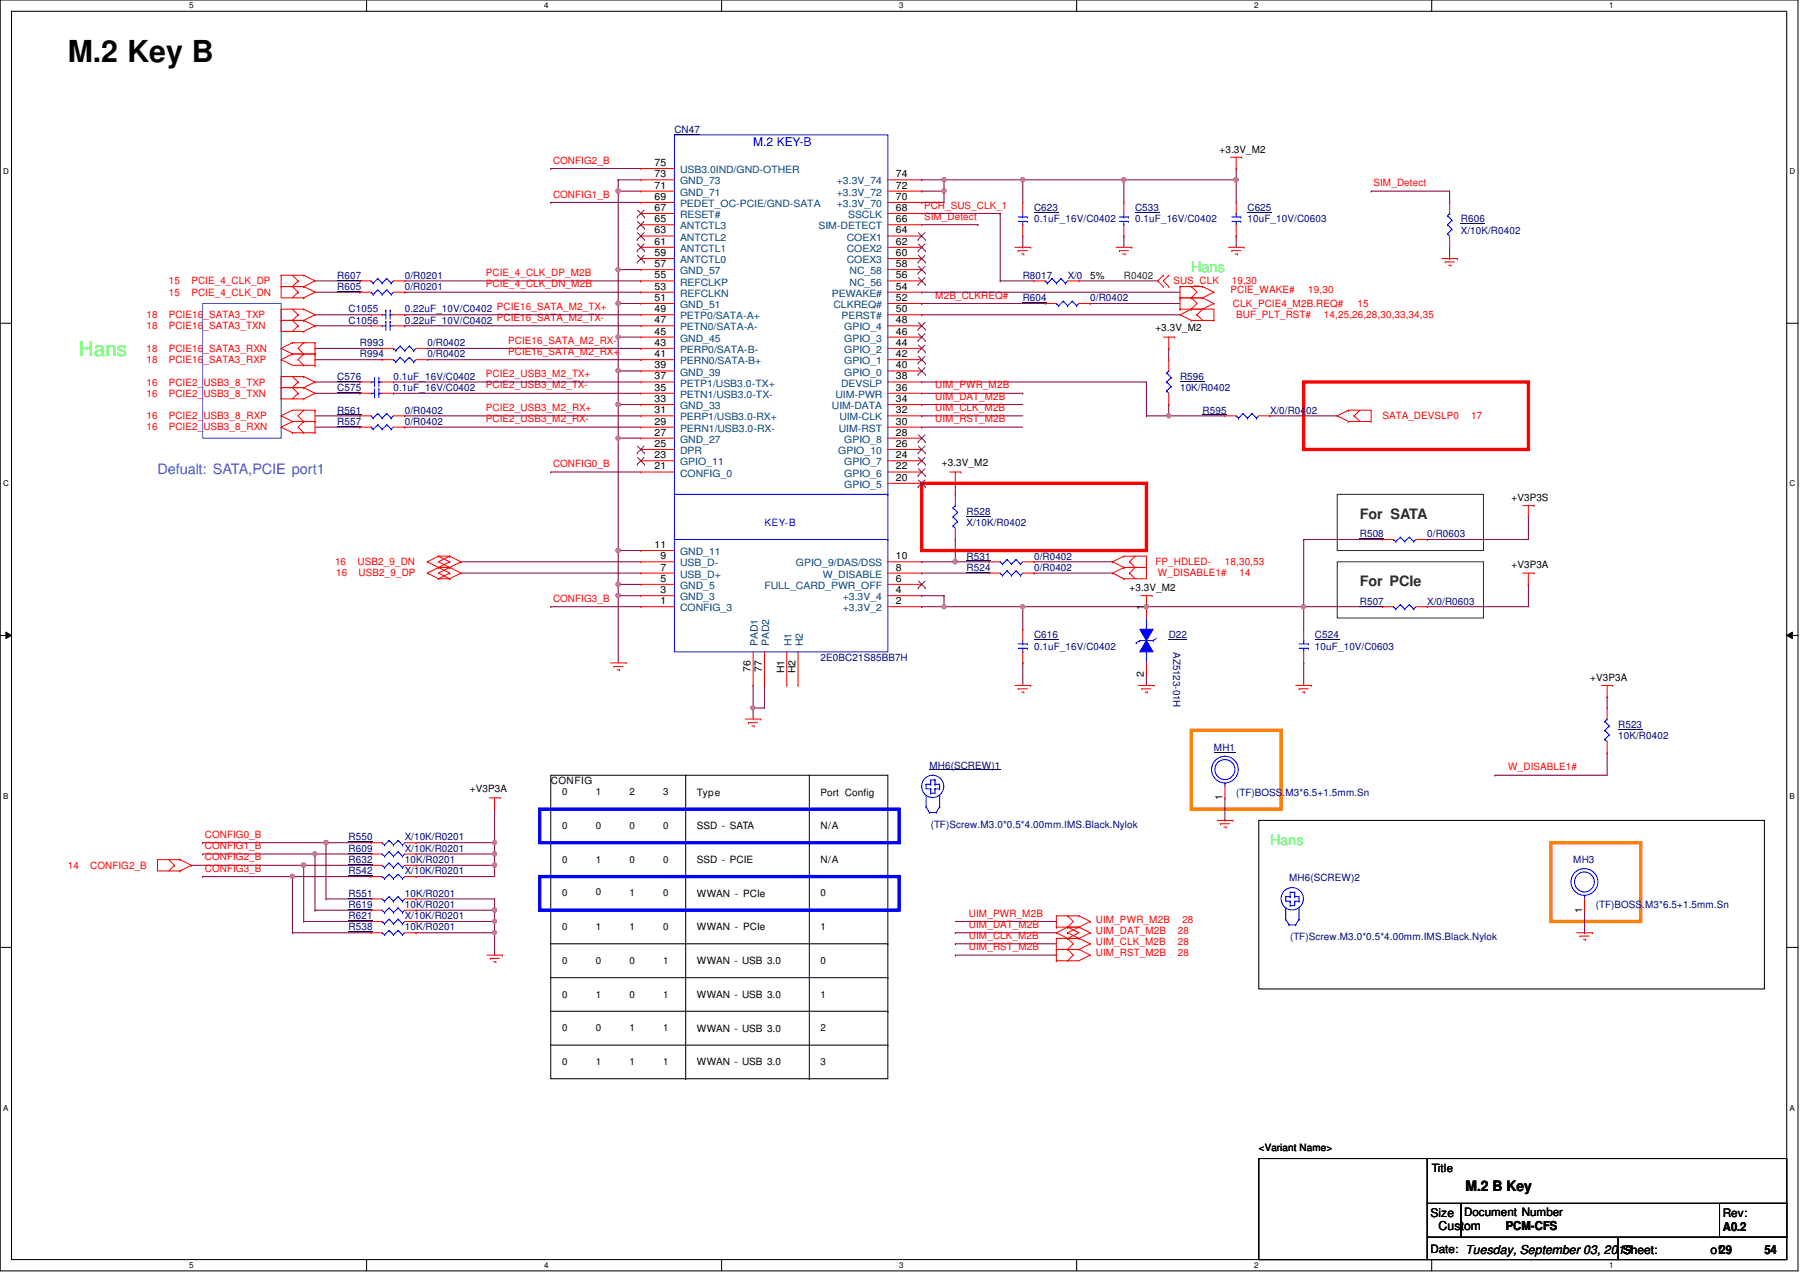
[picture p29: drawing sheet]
<svg xmlns="http://www.w3.org/2000/svg" width="297mm" height="210mm" viewBox="0 0 297 210" stroke-linecap="round" stroke-linejoin="round" font-family="sans-serif">
<defs><g id="words">
<text font-size="5" x="11.2" y="10.2">M.2 Key B</text>
<text font-size="3.4" fill="#0f0" x="13" y="58.7">Hans</text>
<g font-size="2.4" fill="#0f0">
<text x="196.6" y="44.9">Hans</text>
<text x="209.6" y="139.4">Hans</text>
</g>
<text font-size="2.4" fill="#0080ff" x="26" y="78.2">Defualt: SATA,PCIE port1</text>
<g font-size="2.4" fill="#008000">
<text x="224.4" y="85.6">For SATA</text>
<text x="224.4" y="96.8">For PCIe</text>
</g>
<text font-size="2.4" x="241.8" y="196.5">M.2 B Key</text>
<text font-size="2" fill="#00f" x="124.3" y="24.1">M.2 KEY-B</text>
<g font-size="2">
<text x="236.1" y="200.8">Size</text>
<text x="237.4" y="202.9">Custom</text>
<text x="248.5" y="202.9">PCM-CFS</text>
<text x="284.3" y="203.1">A0.2</text>
<text x="267.8" y="206.9">Sheet:</text>
<text x="282.3" y="207">of29</text>
<text x="291.2" y="207">54</text>
</g>
<g font-size="1.9">
<text x="236.3" y="193.4">Title</text>
<text x="241.6" y="200.7">Document Number</text>
<text x="284.3" y="200.7">Rev:</text>
<text x="236.1" y="206.8">Date: Tuesday, September 03, 2019</text>
</g>
<g font-size="1.7" fill="#000080">
<text x="111.3" y="21.9">CN47</text>
<text x="170.6" y="34.9">C623</text>
<text x="187.3" y="34.9">C533</text>
<text x="205.9" y="34.9">C625</text>
<text x="170.6" y="36.7">0.1uF_16V/C0402</text>
<text x="187.3" y="36.7">0.1uF_16V/C0402</text>
<text x="205.9" y="36.7">10uF_10V/C0603</text>
<text x="241.1" y="36.7">R606</text>
<text x="241.1" y="38.6">X/10K/R0402</text>
<text x="55.7" y="46">R607</text>
<text x="55.7" y="47.8">R605</text>
<text x="66.8" y="46">0/R0201</text>
<text x="66.8" y="47.8">0/R0201</text>
<text x="168.8" y="46">R8017</text>
<text x="176.2" y="46">X/0</text>
<text x="57.5" y="51.6">C1055</text>
<text x="57.5" y="53.4">C1056</text>
<text x="66.8" y="51.6">0.22uF_10V/C0402</text>
<text x="66.8" y="53.4">0.22uF_10V/C0402</text>
<text x="168.8" y="49.7">R604</text>
<text x="179.9" y="49.7">0/R0402</text>
<text x="59.4" y="59">R994</text>
<text x="59.4" y="57.1">R993</text>
<text x="70.5" y="59">0/R0402</text>
<text x="70.5" y="57.1">0/R0402</text>
<text x="55.7" y="62.7">C576</text>
<text x="55.7" y="64.5">C575</text>
<text x="64.9" y="62.7">0.1uF_16V/C0402</text>
<text x="64.9" y="64.5">0.1uF_16V/C0402</text>
<text x="194.7" y="62.7">R596</text>
<text x="194.7" y="64.5">10K/R0402</text>
<text x="55.7" y="68.2">R561</text>
<text x="55.7" y="70.1">R557</text>
<text x="66.8" y="68.2">0/R0402</text>
<text x="66.8" y="70.1">0/R0402</text>
<text x="198.5" y="68.2">R595</text>
<text x="209.6" y="68.2">X/0/R0402</text>
<text x="159.5" y="84.9">R528</text>
<text x="159.5" y="86.8">X/10K/R0402</text>
<text x="224.4" y="88.6">R508</text>
<text x="235.5" y="88.6">0/R0603</text>
<text x="159.5" y="92.3">R531</text>
<text x="159.5" y="94.2">R524</text>
<text x="170.6" y="92.3">0/R0402</text>
<text x="170.6" y="94.2">0/R0402</text>
<text x="224.4" y="99.8">R507</text>
<text x="235.5" y="99.8">X/0/R0603</text>
<text x="170.6" y="105.3">C616</text>
<text x="170.6" y="107.2">0.1uF_16V/C0402</text>
<text x="192.9" y="105.3">D22</text>
<text x="193.6" y="107.6" transform="rotate(90 193.6 107.6)">AZ5123-01H</text>
<text x="217" y="105.3">C524</text>
<text x="217" y="107.2">10uF_10V/C0603</text>
<text x="135.4" y="109.1">2E0BC21S85BB7H</text>
<text x="200.3" y="123.9">MH1</text>
<text x="267" y="120.1">R523</text>
<text x="267" y="122">10K/R0402</text>
<text x="153.4" y="126.8">MH6(SCREW)1</text>
<text x="204" y="131.3">(TF)BOSS.M3*6.5+1.5mm.Sn</text>
<text x="153.6" y="136.7">(TF)Screw.M3.0*0.5*4.00mm.IMS.Black.Nylok</text>
<text x="57.5" y="138.7">R550</text>
<text x="57.5" y="142.4">R632</text>
<text x="57.5" y="140.5">R609</text>
<text x="66.8" y="138.7">X/10K/R0201</text>
<text x="66.8" y="142.4">10K/R0201</text>
<text x="66.8" y="140.5">X/10K/R0201</text>
<text x="259.6" y="142.4">MH3</text>
<text x="57.5" y="148">R551</text>
<text x="57.5" y="144.3">R542</text>
<text x="57.5" y="149.8">R619</text>
<text x="66.8" y="148">10K/R0201</text>
<text x="66.8" y="144.3">X/10K/R0201</text>
<text x="66.8" y="149.8">10K/R0201</text>
<text x="212.7" y="145.4">MH6(SCREW)2</text>
<text x="263.4" y="149.8">(TF)BOSS.M3*6.5+1.5mm.Sn</text>
<text x="57.5" y="153.5">R538</text>
<text x="57.5" y="151.7">R621</text>
<text x="66.8" y="153.5">10K/R0201</text>
<text x="66.8" y="151.7">X/10K/R0201</text>
<text x="212.9" y="155.2">(TF)Screw.M3.0*0.5*4.00mm.IMS.Black.Nylok</text>
</g>
<g font-size="1.7" fill="#f00">
<text x="91.3" y="27">CONFIG2_B</text>
<text x="91.3" y="32.6">CONFIG1_B</text>
<text x="152.5" y="34.4">PCH_SUS_CLK_1</text>
<text x="226.6" y="30.7">SIM_Detect</text>
<text x="152.5" y="36.3">SIM_Detect</text>
<text x="27.9" y="46.9">15</text>
<text x="31.6" y="46.9">PCIE_4_CLK_DP</text>
<text x="80.2" y="45.6">PCIE_4_CLK_DP_M2B</text>
<text x="80.2" y="47.4">PCIE_4_CLK_DN_M2B</text>
<text x="193.6" y="46.9">SUS_CLK</text>
<text x="203.3" y="46.9">19,30</text>
<text x="24.2" y="52.5">18</text>
<text x="27.9" y="52.5">PCIE16_SATA3_TXP</text>
<text x="27.9" y="48.8">15</text>
<text x="31.6" y="48.8">PCIE_4_CLK_DN</text>
<text x="82" y="53">PCIE16_SATA_M2_TX-</text>
<text x="82" y="51.1">PCIE16_SATA_M2_TX+</text>
<text x="154.3" y="49.3">M2B_CLKREQ#</text>
<text x="203.1" y="48.4">PCIE_WAKE#</text>
<text x="203.5" y="50.6">CLK_PCIE4_M2B.REQ#</text>
<text x="204" y="52.5">BUF_PLT_RST#</text>
<text x="215.9" y="48.4">19,30</text>
<text x="218.5" y="52.5">14,25,26,28,30,33,34,35</text>
<text x="224" y="50.6">15</text>
<text x="24.2" y="58">18</text>
<text x="24.2" y="59.9">18</text>
<text x="24.2" y="54.4">18</text>
<text x="27.9" y="58">PCIE16_SATA3_RXN</text>
<text x="27.9" y="59.9">PCIE16_SATA3_RXP</text>
<text x="27.9" y="54.4">PCIE16_SATA3_TXN</text>
<text x="83.9" y="56.7">PCIE16_SATA_M2_RX-</text>
<text x="83.9" y="58.5">PCIE16_SATA_M2_RX+</text>
<text x="24.2" y="63.6">16</text>
<text x="24.2" y="65.4">16</text>
<text x="27.9" y="63.6">PCIE2_USB3_8_TXP</text>
<text x="27.9" y="65.4">PCIE2_USB3_8_TXN</text>
<text x="80.2" y="64.1">PCIE2_USB3_M2_TX-</text>
<text x="80.2" y="62.2">PCIE2_USB3_M2_TX+</text>
<text x="154.3" y="64.1">UIM_PWR_M2B</text>
<text x="154.3" y="66">UIM_DAT_M2B</text>
<text x="24.2" y="71">16</text>
<text x="24.2" y="69.2">16</text>
<text x="27.9" y="71">PCIE2_USB3_8_RXN</text>
<text x="27.9" y="69.2">PCIE2_USB3_8_RXP</text>
<text x="80.2" y="67.8">PCIE2_USB3_M2_RX+</text>
<text x="80.2" y="69.7">PCIE2_USB3_M2_RX-</text>
<text x="154.3" y="67.8">UIM_CLK_M2B</text>
<text x="154.3" y="69.7">UIM_RST_M2B</text>
<text x="228.1" y="69.2">SATA_DEVSLP0</text>
<text x="242.8" y="69.2">17</text>
<text x="91.3" y="77.1">CONFIG0_B</text>
<text x="55.3" y="93.3">16</text>
<text x="55.5" y="95.1">16</text>
<text x="59" y="93.3">USB2_9_DN</text>
<text x="59.2" y="95.1">USB2_9_DP</text>
<text x="190.7" y="93.3">FP_HDLED-</text>
<text x="191" y="95.1">W_DISABLE1#</text>
<text x="202.1" y="93.3">18,30,53</text>
<text x="204.6" y="95.1">14</text>
<text x="91.3" y="99.3">CONFIG3_B</text>
<text x="248.9" y="127.1">W_DISABLE1#</text>
<text x="11.2" y="143.3">14</text>
<text x="14.9" y="143.3">CONFIG2_B</text>
<text x="33.8" y="138.3">CONFIG0_B</text>
<text x="33.8" y="140.1">CONFIG1_B</text>
<text x="33.8" y="142">CONFIG2_B</text>
<text x="33.8" y="143.8">CONFIG3_B</text>
<text x="159.9" y="151.3">UIM_PWR_M2B</text>
<text x="159.9" y="153.1">UIM_DAT_M2B</text>
<text x="159.9" y="154.9">UIM_CLK_M2B</text>
<text x="180.8" y="152.2">UIM_PWR_M2B</text>
<text x="180.8" y="156">UIM_CLK_M2B</text>
<text x="180.8" y="154.1">UIM_DAT_M2B</text>
<text x="194.3" y="156">28</text>
<text x="194.3" y="154.1">28</text>
<text x="195.1" y="152.2">28</text>
<text x="159.9" y="156.8">UIM_RST_M2B</text>
<text x="180.8" y="157.8">UIM_RST_M2B</text>
<text x="194.3" y="157.8">28</text>
</g>
<g font-size="1.7">
<text x="108" y="29.3">73</text>
<text x="108" y="27.4">75</text>
<text x="147.8" y="29.3">74</text>
<text x="201.2" y="25.2">+3.3V_M2</text>
<text x="108" y="34.8">67</text>
<text x="108" y="33">69</text>
<text x="108" y="31.1">71</text>
<text x="147.8" y="34.8">68</text>
<text x="147.8" y="33">70</text>
<text x="147.8" y="31.1">72</text>
<text x="108" y="40.4">61</text>
<text x="108" y="38.5">63</text>
<text x="108" y="36.7">65</text>
<text x="147.8" y="40.4">62</text>
<text x="147.8" y="38.5">64</text>
<text x="147.8" y="36.7">66</text>
<text x="108" y="47.8">53</text>
<text x="108" y="45.9">55</text>
<text x="108" y="44.1">57</text>
<text x="108" y="42.2">59</text>
<text x="147.8" y="47.8">54</text>
<text x="147.8" y="45.9">56</text>
<text x="147.8" y="44.1">58</text>
<text x="147.8" y="42.2">60</text>
<text x="179.9" y="46">5%</text>
<text x="108" y="53.3">47</text>
<text x="108" y="51.5">49</text>
<text x="108" y="49.7">51</text>
<text x="147.8" y="53.3">48</text>
<text x="147.8" y="51.5">50</text>
<text x="147.8" y="49.7">52</text>
<text x="108" y="58.9">41</text>
<text x="108" y="57.1">43</text>
<text x="108" y="55.2">45</text>
<text x="147.8" y="58.9">42</text>
<text x="147.8" y="57.1">44</text>
<text x="147.8" y="55.2">46</text>
<text x="190.7" y="54.7">+3.3V_M2</text>
<text x="108" y="64.5">35</text>
<text x="108" y="62.6">37</text>
<text x="108" y="60.8">39</text>
<text x="147.8" y="64.5">36</text>
<text x="147.8" y="62.6">38</text>
<text x="147.8" y="60.8">40</text>
<text x="108" y="71.9">27</text>
<text x="108" y="70.1">29</text>
<text x="108" y="68.2">31</text>
<text x="108" y="66.3">33</text>
<text x="147.8" y="71.9">28</text>
<text x="147.8" y="70.1">30</text>
<text x="147.8" y="68.2">32</text>
<text x="147.8" y="66.3">34</text>
<text x="108" y="77.5">21</text>
<text x="108" y="75.6">23</text>
<text x="108" y="73.7">25</text>
<text x="147.8" y="77.5">22</text>
<text x="147.8" y="75.6">24</text>
<text x="147.8" y="73.7">26</text>
<text x="155.4" y="77">+3.3V_M2</text>
<text x="147.8" y="79.3">20</text>
<text x="249.4" y="82.7">+V3P3S</text>
<text x="108" y="90.4">11</text>
<text x="109" y="94.1">7</text>
<text x="109" y="92.3">9</text>
<text x="147.8" y="94.1">8</text>
<text x="147.8" y="92.3">10</text>
<text x="249.4" y="93.8">+V3P3A</text>
<text x="109" y="99.7">1</text>
<text x="109" y="97.9">3</text>
<text x="109" y="96">5</text>
<text x="147.8" y="99.7">2</text>
<text x="147.8" y="97.9">4</text>
<text x="147.8" y="96">6</text>
<text x="186.4" y="97.5">+3.3V_M2</text>
<text x="188.8" y="100.7" transform="rotate(-90 188.8 100.7)">1</text>
<text x="123.9" y="110.8" transform="rotate(-90 123.9 110.8)">76</text>
<text x="125.7" y="110.8" transform="rotate(-90 125.7 110.8)">77</text>
<text x="129.4" y="111.1" transform="rotate(-90 129.4 111.1)">H1</text>
<text x="131.3" y="111.1" transform="rotate(-90 131.3 111.1)">H2</text>
<text x="188.8" y="111.7" transform="rotate(-90 188.8 111.7)">2</text>
<text x="262.4" y="112.4">+V3P3A</text>
<text x="77.6" y="130.7">+V3P3A</text>
<text x="90.9" y="129.4">CONFIG</text>
<text x="115" y="131.3">Type</text>
<text x="135.4" y="131.3">Port Config</text>
<text x="115" y="136.9">SSD - SATA</text>
<text x="135.4" y="136.9">N/A</text>
<text x="201.7" y="132.1" transform="rotate(-90 201.7 132.1)">1</text>
<text x="115" y="142.4">SSD - PCIE</text>
<text x="135.4" y="142.4">N/A</text>
<text x="115" y="148">WWAN - PCIe</text>
<text x="115" y="153.5">WWAN - PCIe</text>
<text x="261.1" y="150.6" transform="rotate(-90 261.1 150.6)">1</text>
<text x="115" y="159.1">WWAN - USB 3.0</text>
<text x="115" y="164.7">WWAN - USB 3.0</text>
<text x="115" y="170.2">WWAN - USB 3.0</text>
<text x="115" y="175.8">WWAN - USB 3.0</text>
<text x="207.7" y="189.9">&lt;Variant Name&gt;</text>
</g>
<g font-size="1.7" fill="#004080">
<text x="112.2" y="28.6">USB3.0IND/GND-OTHER</text>
<text x="112.2" y="36">RESET#</text>
<text x="112.2" y="34.2">PEDET_OC-PCIE/GND-SATA</text>
<text x="112.2" y="32.3">GND_71</text>
<text x="112.2" y="30.4">GND_73</text>
<text x="138.1" y="34.2">+3.3V_70</text>
<text x="138.1" y="32.3">+3.3V_72</text>
<text x="138.1" y="30.4">+3.3V_74</text>
<text x="140" y="36">SSCLK</text>
<text x="112.2" y="41.6">ANTCTL1</text>
<text x="112.2" y="39.7">ANTCTL2</text>
<text x="112.2" y="37.8">ANTCTL3</text>
<text x="135.1" y="37.8">SIM-DETECT</text>
<text x="139.7" y="41.6">COEX2</text>
<text x="139.7" y="39.7">COEX1</text>
<text x="112.2" y="47.1">REFCLKP</text>
<text x="112.2" y="45.3">GND_57</text>
<text x="112.2" y="43.4">ANTCTL0</text>
<text x="139.7" y="43.4">COEX3</text>
<text x="140.2" y="47.1">NC_56</text>
<text x="140.2" y="45.3">NC_58</text>
<text x="112.2" y="52.7">PETP0/SATA-A+</text>
<text x="112.2" y="50.8">GND_51</text>
<text x="112.2" y="49">REFCLKN</text>
<text x="137.3" y="49">PEWAKE#</text>
<text x="137.5" y="50.8">CLKREQ#</text>
<text x="138.9" y="52.7">PERST#</text>
<text x="112.2" y="58.3">PERP0/SATA-B-</text>
<text x="112.2" y="56.4">GND_45</text>
<text x="112.2" y="54.5">PETN0/SATA-A-</text>
<text x="139.3" y="58.3">GPIO_2</text>
<text x="139.3" y="56.4">GPIO_3</text>
<text x="139.3" y="54.5">GPIO_4</text>
<text x="112.2" y="65.7">PETN1/USB3.0-TX-</text>
<text x="112.2" y="63.8">PETP1/USB3.0-TX+</text>
<text x="112.2" y="62">GND_39</text>
<text x="112.2" y="60.1">PERN0/SATA-B+</text>
<text x="137.9" y="65.7">UIM-PWR</text>
<text x="138.8" y="63.8">DEVSLP</text>
<text x="139.3" y="62">GPIO_0</text>
<text x="139.3" y="60.1">GPIO_1</text>
<text x="112.2" y="71.2">PERN1/USB3.0-RX-</text>
<text x="112.2" y="69.4">PERP1/USB3.0-RX+</text>
<text x="112.2" y="67.5">GND_33</text>
<text x="137.3" y="67.5">UIM-DATA</text>
<text x="138.4" y="71.2">UIM-RST</text>
<text x="138.5" y="69.4">UIM-CLK</text>
<text x="112.2" y="76.8">GPIO_11</text>
<text x="112.2" y="74.9">DPR</text>
<text x="112.2" y="73.1">GND_27</text>
<text x="138.3" y="74.9">GPIO_10</text>
<text x="139.3" y="76.8">GPIO_7</text>
<text x="139.3" y="73.1">GPIO_8</text>
<text x="112.2" y="78.7">CONFIG_0</text>
<text x="139.3" y="80.5">GPIO_5</text>
<text x="139.3" y="78.7">GPIO_6</text>
<text x="112.2" y="95.3">USB_D+</text>
<text x="112.2" y="93.5">USB_D-</text>
<text x="112.2" y="91.6">GND_11</text>
<text x="131.4" y="93.5">GPIO_9/DAS/DSS</text>
<text x="135.8" y="95.3">W_DISABLE</text>
<text x="112.2" y="100.9">CONFIG_3</text>
<text x="112.2" y="99.1">GND_3</text>
<text x="112.2" y="97.2">GND_5</text>
<text x="126.2" y="97.2">FULL_CARD_PWR_OFF</text>
<text x="139.1" y="100.9">+3.3V_2</text>
<text x="139.1" y="99.1">+3.3V_4</text>
<text x="125" y="106.6" transform="rotate(-90 125 106.6)">PAD1</text>
<text x="126.9" y="106.6" transform="rotate(-90 126.9 106.6)">PAD2</text>
<text x="130.6" y="106.6" transform="rotate(-90 130.6 106.6)">H1</text>
<text x="132.5" y="106.6" transform="rotate(-90 132.5 106.6)">H2</text>
</g>
<text font-size="1.7" fill="#008000" x="185.5" y="46">R0402</text>
<text font-size="1.7" fill="#00f" x="126.2" y="86.8">KEY-B</text>
<g font-size="1.6">
<text x="92.7" y="131.2">0</text>
<text x="98.3" y="131.2">1</text>
<text x="103.9" y="131.2">2</text>
<text x="109.4" y="131.2">3</text>
<text x="92.7" y="136.8">0</text>
<text x="98.3" y="136.8">0</text>
<text x="103.9" y="136.8">0</text>
<text x="109.4" y="136.8">0</text>
<text x="92.7" y="142.4">0</text>
<text x="98.3" y="142.4">1</text>
<text x="103.9" y="142.4">0</text>
<text x="109.4" y="142.4">0</text>
<text x="92.7" y="147.9">0</text>
<text x="98.3" y="147.7">0</text>
<text x="103.9" y="147.9">1</text>
<text x="109.4" y="147.9">0</text>
<text x="135.4" y="147.9">0</text>
<text x="92.7" y="153.5">0</text>
<text x="98.3" y="153.5">1</text>
<text x="103.9" y="153.5">1</text>
<text x="109.4" y="153.5">0</text>
<text x="135.4" y="153.5">1</text>
<text x="92.7" y="159">0</text>
<text x="98.3" y="159">0</text>
<text x="103.9" y="159">0</text>
<text x="109.4" y="159">1</text>
<text x="135.4" y="159">0</text>
<text x="92.7" y="164.6">0</text>
<text x="98.3" y="164.6">1</text>
<text x="103.9" y="164.6">0</text>
<text x="109.4" y="164.6">1</text>
<text x="135.4" y="164.6">1</text>
<text x="92.7" y="170.2">0</text>
<text x="98.3" y="170.2">0</text>
<text x="103.9" y="170.2">1</text>
<text x="109.4" y="170.2">1</text>
<text x="135.4" y="170.2">2</text>
<text x="92.7" y="175.7">0</text>
<text x="98.3" y="175.7">1</text>
<text x="103.9" y="175.7">1</text>
<text x="109.4" y="175.7">1</text>
<text x="135.4" y="175.7">3</text>
</g>
<g font-size="1.3">
<text x="31.2" y="1.4">5</text>
<text x="89.8" y="1.4">4</text>
<text x="148.4" y="1.4">3</text>
<text x="207" y="1.4">2</text>
<text x="265.6" y="1.4">1</text>
<text x=".5" y="28.8">D</text>
<text x="295.3" y="28.8">D</text>
<text x=".5" y="80.3">C</text>
<text x="295.3" y="80.3">C</text>
<text x=".5" y="131.8">B</text>
<text x="295.3" y="131.8">B</text>
<text x=".5" y="183.3">A</text>
<text x="295.3" y="183.3">A</text>
<text x="31.2" y="209.3">5</text>
<text x="89.8" y="209.3">4</text>
<text x="148.4" y="209.3">3</text>
<text x="207" y="209.3">2</text>
<text x="265.6" y="209.3">1</text>
</g>
</g></defs>
<path d="M0 0h296.7v209.7h-296.7zM1.9 1.9h292.9v206h-292.9z" fill="none" stroke="#000" stroke-width=".17"/>
<g fill="#fff">
<path d="M31.2 .2h.7v1.5h-.7z"/>
<path d="M31.2 208.1h.7v1.4h-.7z"/>
</g>
<path d="M60.5 0v1.9M60.5 207.9v1.8" fill="none" stroke="#000" stroke-width=".17"/>
<g fill="#fff">
<path d="M89.8 .2h.7v1.5h-.7z"/>
<path d="M89.8 208.1h.7v1.4h-.7z"/>
</g>
<path d="M119.1 0v1.9M119.1 207.9v1.8" fill="none" stroke="#000" stroke-width=".17"/>
<g fill="#fff">
<path d="M148.4 .2h.7v1.5h-.7z"/>
<path d="M148.4 208.1h.7v1.4h-.7z"/>
</g>
<path d="M177.7 0v1.9M177.7 207.9v1.8" fill="none" stroke="#000" stroke-width=".17"/>
<g fill="#fff">
<path d="M207 .2h.7v1.5h-.7z"/>
<path d="M207 208.1h.7v1.4h-.7z"/>
</g>
<path d="M236.3 0v1.9M236.3 207.9v1.8" fill="none" stroke="#000" stroke-width=".17"/>
<g fill="#fff">
<path d="M265.6 .2h.7v1.5h-.7z"/>
<path d="M265.6 208.1h.7v1.4h-.7z"/>
<path d="M.5 27.6h.9v1.5h-.9z"/>
<path d="M295.3 27.6h.9v1.5h-.9z"/>
<path d="M.5 79.1h.9v1.5h-.9z"/>
<path d="M295.3 79.1h.9v1.5h-.9z"/>
</g>
<path d="M0 53.3h1.9M294.8 53.3h1.9" fill="none" stroke="#000" stroke-width=".17"/>
<g fill="#fff">
<path d="M.5 130.6h.9v1.5h-.9z"/>
<path d="M295.3 130.6h.9v1.5h-.9z"/>
</g>
<path d="M0 104.9h1.9M1 104.3l.9 .6-.9 .5zM294.8 104.9l1-.6v1.1zM294.8 104.9h1.9" fill="none" stroke="#000" stroke-width=".17"/>
<path d="M1 104.3l.9 .6-.9 .5zM294.8 104.9l1-.6v1.1z" fill="#000"/>
<g fill="#fff">
<path d="M.5 182.1h.8v1.5h-.8z"/>
<path d="M295.3 182.1h.8v1.5h-.8z"/>
</g>
<g fill="none" stroke="#000" stroke-width=".17">
<path d="M90.9 127.9h55.6v50.1h-55.6zM90.9 133.5h55.6M113.2 127.9v50.1M133.6 127.9v50.1M146.5 133.5h.1M207.7 135.4h83.5v27.8h-83.5zM0 156.3h1.9M90.9 144.7h55.6M90.9 150.2h55.6M90.9 155.7h55.6M146.5 144.7h.1M146.5 150.2h.1"/>
<path d="M146.5 155.7h.1M294.8 156.3h1.9M90.9 161.3h55.6M90.9 166.9h55.6M90.9 172.5h55.6M113.2 178h.1M133.6 178h.1M146.5 161.3h.1M146.5 166.9h.1M146.5 172.5h.1"/>
</g>
<path d="M220.7 92.7h24.1v9.3h-24.1zM220.7 81.6h24.1v9.2h-24.1z" fill="none" stroke="#008000" stroke-width=".17"/>
<path d="M196.6 120.5h14.8v13h-14.8zM255.9 139.1h14.9v13h-14.9z" fill="none" stroke="#ff8000" stroke-width=".55"/>
<path d="M89.1 133.5h59.3v5.6h-59.3zM89.1 144.7h59.3v5.5h-59.3z" fill="none" stroke="#00f" stroke-width=".55"/>
<path d="M152.1 79.8h37.1v11h-37.1zM215.1 63h37.1v11.2h-37.1z" fill="none" stroke="#f00" stroke-width=".55"/>
<path d="M33.4 50.1h13v22.2h-13z" fill="none" stroke="#0080ff" stroke-width=".17"/>
<g fill="none" stroke="#800040" stroke-width=".17">
<path d="M52 68.6h7.4M52 63h7.4M52 70.5h7.4M52 64.9h7.4M59.4 68.6h.1M59.4 63h.1M59.4 70.5h.1M59.4 64.9h.1M64.9 64.9h.1M64.9 63h.1M64.9 63h40.8M64.9 64.9h40.8"/>
<path d="M66.8 68.6h.1M66.8 70.5h.1M66.8 68.6h38.9M66.8 70.5h38.9M168.8 109.4h.1M168.8 100.1h.1M168.8 100.1h46.3M168.8 100.1v3.7M168.8 109.4v3.7M189.2 100.1h.1M215.1 100.1h.1M215.1 109.4h.1"/>
<path d="M215.1 100.1v3.7M215.1 109.4v3.7M202.1 135.4h.1M202.1 131.7v3.7"/>
</g>
<circle cx="189.2" cy="100.1" r=".36" fill="#f0f"/>
<circle cx="189.2" cy="100.1" r=".36" fill="none" stroke="#f0f" stroke-width=".17"/>
<circle cx="168.8" cy="100.1" r=".36" fill="#f0f"/>
<circle cx="168.8" cy="100.1" r=".36" fill="none" stroke="#f0f" stroke-width=".17"/>
<path d="M102 98.3h.1M102 98.3v11.1M152.1 98.3h.1M152.1 98.3h3.7M155.8 98.3h.1M155.8 98.3v1.8h-3.7M152.1 100.1h.1" fill="none" stroke="#800040" stroke-width=".17"/>
<circle cx="102" cy="98.3" r=".36" fill="#f0f"/>
<circle cx="102" cy="98.3" r=".36" fill="none" stroke="#f0f" stroke-width=".17"/>
<path d="M204 27.8h.1M204 27.8v1.9M102 98.3h.1M102 98.3h3.7" fill="none" stroke="#800040" stroke-width=".17"/>
<circle cx="204" cy="29.6" r=".37" fill="#f0f"/>
<circle cx="204" cy="29.6" r=".37" fill="none" stroke="#f0f" stroke-width=".17"/>
<path d="M152.1 31.5h.1M152.1 31.5h3.7M204 38.9h.1M204 38.9v1.9" fill="none" stroke="#800040" stroke-width=".17"/>
<circle cx="155.8" cy="31.5" r=".35" fill="#f0f"/>
<circle cx="155.8" cy="31.5" r=".35" fill="none" stroke="#f0f" stroke-width=".17"/>
<path d="M168.8 29.7h.1M168.8 29.7h16.7" fill="none" stroke="#800040" stroke-width=".17"/>
<circle cx="168.7" cy="29.6" r=".37" fill="#f0f"/>
<circle cx="168.7" cy="29.6" r=".37" fill="none" stroke="#f0f" stroke-width=".17"/>
<path d="M155.8 29.7h.1M155.8 29.7h13M204 29.7h.1M204 29.7v3.7" fill="none" stroke="#800040" stroke-width=".17"/>
<circle cx="155.8" cy="29.6" r=".35" fill="#f0f"/>
<circle cx="155.8" cy="29.6" r=".35" fill="none" stroke="#f0f" stroke-width=".17"/>
<path d="M102 29.7h.1M102 31.5h.1M102 29.7h3.7M102 31.5h3.7M102 29.7v1.8M152.1 33.4h.1M155.8 29.7h.1M155.8 31.5h.1M155.8 29.7v3.7h-3.7M168.8 29.7h.1M168.8 29.7v3.7" fill="none" stroke="#800040" stroke-width=".17"/>
<circle cx="102" cy="31.5" r=".37" fill="#f0f"/>
<circle cx="102" cy="31.5" r=".37" fill="none" stroke="#f0f" stroke-width=".17"/>
<path d="M102 31.5h.1M102 31.5v13M102 44.5h.1M102 50.1h.1M102 50.1v5.5M102 44.5h3.7" fill="none" stroke="#800040" stroke-width=".17"/>
<circle cx="102" cy="55.6" r=".37" fill="#f0f"/>
<circle cx="102" cy="55.6" r=".37" fill="none" stroke="#f0f" stroke-width=".17"/>
<circle cx="102" cy="50.1" r=".37" fill="#f0f"/>
<circle cx="102" cy="50.1" r=".37" fill="none" stroke="#f0f" stroke-width=".17"/>
<path d="M102 50.1h.1M102 55.6h.1M102 50.1h3.7M102 55.6v5.6" fill="none" stroke="#800040" stroke-width=".17"/>
<circle cx="102" cy="61.2" r=".36" fill="#f0f"/>
<circle cx="102" cy="61.2" r=".36" fill="none" stroke="#f0f" stroke-width=".17"/>
<path d="M102 55.6h.1M102 55.6h3.7M102 61.2h.1M102 66.8h.1M102 61.2h3.7M102 61.2v11.1" fill="none" stroke="#800040" stroke-width=".17"/>
<circle cx="102" cy="66.7" r=".37" fill="#f0f"/>
<circle cx="102" cy="66.7" r=".37" fill="none" stroke="#f0f" stroke-width=".17"/>
<path d="M102 66.8h.1M102 72.3h.1M102 66.8h3.7M102 72.3v18.5" fill="none" stroke="#800040" stroke-width=".17"/>
<circle cx="102" cy="90.8" r=".36" fill="#f0f"/>
<circle cx="102" cy="90.8" r=".36" fill="none" stroke="#f0f" stroke-width=".17"/>
<circle cx="102" cy="72.3" r=".36" fill="#f0f"/>
<circle cx="102" cy="72.3" r=".36" fill="none" stroke="#f0f" stroke-width=".17"/>
<path d="M152.1 29.7h.1M152.1 29.7h3.7M102 72.3h.1M102 72.3h3.7M124.3 113.1h.1M124.3 116.8h.1M124.3 113.1v5.6M124.3 116.8h1.8" fill="none" stroke="#800040" stroke-width=".17"/>
<circle cx="124.3" cy="116.8" r=".36" fill="#f0f"/>
<circle cx="124.3" cy="116.8" r=".36" fill="none" stroke="#f0f" stroke-width=".17"/>
<path d="M102 90.8h.1M102 90.8h3.7M102 90.8v5.6M126.1 113.1h.1M126.1 113.1v3.7" fill="none" stroke="#800040" stroke-width=".17"/>
<circle cx="102" cy="96.4" r=".37" fill="#f0f"/>
<circle cx="102" cy="96.4" r=".37" fill="none" stroke="#f0f" stroke-width=".17"/>
<path d="M102 96.4h.1M102 96.4h3.7M102 96.4v1.9M215.1 100.1h.1M215.1 100.1h13" fill="none" stroke="#800040" stroke-width=".17"/>
<circle cx="215.1" cy="100.1" r=".36" fill="#f0f"/>
<circle cx="215.1" cy="100.1" r=".36" fill="none" stroke="#f0f" stroke-width=".17"/>
<g fill="none" stroke="#800040" stroke-width=".17">
<path d="M52 46.4h7.4M52 48.2h7.4M59.4 46.4h.1M59.4 48.2h.1M66.8 48.2h.1M66.8 46.4h38.9M66.8 48.2h38.9M105.7 46.4h.1M152.1 50.1h.1M152.1 50.1h20.4M76.1 94.6h.1M76.1 92.7h.1"/>
<path d="M76.1 94.6h29.6M76.1 92.7h29.6M152.1 94.6h.1M152.1 94.6h11.1M170.6 94.6h.1M170.6 94.6h13M215.1 89h.1M215.1 89h13M215.1 89v11.1M235.5 89h.1M252.2 96.4h.1M252.2 85.3h.1"/>
<path d="M252.2 96.4v3.7h-16.7M252.2 85.3v3.7h-16.7M155.8 100.1h.1M155.8 100.1h13M235.5 100.1h.1"/>
</g>
<circle cx="155.8" cy="100.1" r=".34" fill="#f0f"/>
<circle cx="155.8" cy="100.1" r=".34" fill="none" stroke="#f0f" stroke-width=".17"/>
<path d="M185.5 38.9h.1M185.5 29.7h.1M185.5 29.7v3.7M185.5 38.9v1.9M185.5 29.7h18.5M152.1 48.2h.1M152.1 48.2h42.6" fill="none" stroke="#800040" stroke-width=".17"/>
<circle cx="185.4" cy="29.6" r=".37" fill="#f0f"/>
<circle cx="185.4" cy="29.6" r=".37" fill="none" stroke="#f0f" stroke-width=".17"/>
<path d="M152.1 51.9h.1M152.1 51.9h42.6M209.6 68.6h.1M209.6 68.6h11.1M152.1 92.7h.1M152.1 92.7h5.5M170.6 92.7h.1M170.6 92.7h13" fill="none" stroke="#800040" stroke-width=".17"/>
<circle cx="157.6" cy="92.7" r=".37" fill="#f0f"/>
<circle cx="157.6" cy="92.7" r=".37" fill="none" stroke="#f0f" stroke-width=".17"/>
<path d="M157.6 79.8h.1M157.6 79.8v1.8M192.9 68.6h.1M192.9 68.6h9.2M157.6 89h.1M157.6 92.7h.1M157.6 89v3.7M157.6 92.7h5.6" fill="none" stroke="#800040" stroke-width=".17"/>
<circle cx="192.9" cy="68.6" r=".35" fill="#f0f"/>
<circle cx="192.9" cy="68.6" r=".35" fill="none" stroke="#f0f" stroke-width=".17"/>
<g fill="none" stroke="#800040" stroke-width=".17">
<path d="M90.9 27.8h.1M90.9 33.4h.1M90.9 27.8h14.8M90.9 33.4h14.8M192.9 57.5h.1M192.9 57.5v1.9M90.9 77.9h.1M90.9 77.9h14.8M152.1 63h.1M152.1 63h37.1M189.2 63h.1M189.2 68.6h.1"/>
<path d="M189.2 63v5.6M192.9 66.8h.1M192.9 66.8v1.8h-3.7M90.9 100.1h.1M90.9 100.1h14.8M189.2 111.3h.1M189.2 111.3v1.8M33.4 139.1h.1M33.4 139.1h20.4"/>
</g>
<circle cx="53.8" cy="139" r=".35" fill="#f0f"/>
<circle cx="53.8" cy="139" r=".35" fill="none" stroke="#f0f" stroke-width=".17"/>
<path d="M33.4 140.9h.1M33.4 140.9h18.6" fill="none" stroke="#800040" stroke-width=".17"/>
<circle cx="51.9" cy="140.9" r=".35" fill="#f0f"/>
<circle cx="51.9" cy="140.9" r=".35" fill="none" stroke="#f0f" stroke-width=".17"/>
<path d="M31.6 142.8h.1M31.6 142.8h18.5" fill="none" stroke="#800040" stroke-width=".17"/>
<circle cx="50.1" cy="142.8" r=".37" fill="#f0f"/>
<circle cx="50.1" cy="142.8" r=".37" fill="none" stroke="#f0f" stroke-width=".17"/>
<path d="M33.4 144.7h.1M33.4 144.7h14.9" fill="none" stroke="#800040" stroke-width=".17"/>
<circle cx="48.2" cy="144.6" r=".36" fill="#f0f"/>
<circle cx="48.2" cy="144.6" r=".36" fill="none" stroke="#f0f" stroke-width=".17"/>
<path d="M68.7 139.1h.1M68.7 139.1h12.9" fill="none" stroke="#800040" stroke-width=".17"/>
<circle cx="81.6" cy="139" r=".35" fill="#f0f"/>
<circle cx="81.6" cy="139" r=".35" fill="none" stroke="#f0f" stroke-width=".17"/>
<path d="M81.6 133.5h.1M81.6 133.5v5.6M68.7 140.9h.1M68.7 140.9h12.9" fill="none" stroke="#800040" stroke-width=".17"/>
<circle cx="81.6" cy="140.9" r=".35" fill="#f0f"/>
<circle cx="81.6" cy="140.9" r=".35" fill="none" stroke="#f0f" stroke-width=".17"/>
<path d="M81.6 139.1h.1M81.6 139.1v1.8M68.7 142.8h.1M68.7 142.8h12.9" fill="none" stroke="#800040" stroke-width=".17"/>
<circle cx="81.6" cy="142.8" r=".35" fill="#f0f"/>
<circle cx="81.6" cy="142.8" r=".35" fill="none" stroke="#f0f" stroke-width=".17"/>
<g fill="none" stroke="#800040" stroke-width=".17">
<path d="M53.8 139.1h.1M53.8 139.1v9.2M53.8 139.1h7.5M48.3 153.9h.1M48.3 144.7h.1M48.3 144.7h13M48.3 153.9h13M48.3 144.7v9.2M50.1 142.8h.1M50.1 152.1h.1M50.1 142.8v9.3M50.1 152.1h11.2"/>
<path d="M50.1 142.8h11.2M52 140.9h.1M52 150.2h.1M52 140.9v9.3M52 150.2h9.3M52 140.9h9.3M53.8 148.3h.1M53.8 148.3h7.5M68.7 144.7h.1M68.7 148.3h.1M68.7 153.9h.1M68.7 148.3h12.9"/>
<path d="M68.7 153.9h12.9M81.6 140.9h.1M81.6 142.8h.1M81.6 148.3h.1M81.6 140.9v3.8h-12.9M81.6 148.3v1.9"/>
</g>
<circle cx="81.6" cy="153.9" r=".34" fill="#f0f"/>
<circle cx="81.6" cy="153.9" r=".34" fill="none" stroke="#f0f" stroke-width=".17"/>
<path d="M68.7 152.1h.1M68.7 152.1h12.9" fill="none" stroke="#800040" stroke-width=".17"/>
<circle cx="81.6" cy="152" r=".35" fill="#f0f"/>
<circle cx="81.6" cy="152" r=".35" fill="none" stroke="#f0f" stroke-width=".17"/>
<path d="M68.7 150.2h.1M68.7 150.2h12.9M81.6 152.1h.1M81.6 152.1v1.8" fill="none" stroke="#800040" stroke-width=".17"/>
<circle cx="81.6" cy="150.2" r=".35" fill="#f0f"/>
<circle cx="81.6" cy="150.2" r=".35" fill="none" stroke="#f0f" stroke-width=".17"/>
<path d="M102 50.1h.1M102 44.5v5.6M179.9 50.1h.1M179.9 50.1h14.8M81.6 150.2h.1M81.6 153.9h.1M81.6 150.2v1.9M81.6 153.9v3.7" fill="none" stroke="#800040" stroke-width=".17"/>
<circle cx="102" cy="44.5" r=".36" fill="#f0f"/>
<circle cx="102" cy="44.5" r=".36" fill="none" stroke="#f0f" stroke-width=".17"/>
<g fill="none" stroke="#800040" stroke-width=".17">
<path d="M152.1 37.1h9.3M152.1 35.2h13M161.4 37.1h.1M165.1 35.2h.1M165.1 35.2v11.2M168.8 38.9v1.9M226.3 31.5h.1M226.3 31.5h12.9v1.9M239.2 33.4h.1M52 51.9h.1M52 53.8h.1M52 57.5h.1"/>
<path d="M52 59.4h.1M52 57.5h11.1M52 59.4h11.1M52 51.9h9.3M52 53.8h9.3M66.8 53.8h.1M66.8 51.9h.1M66.8 51.9h38.9M66.8 53.8h38.9M70.5 57.5h35.2M70.5 59.4h35.2M105.7 57.5h.1"/>
<path d="M105.7 59.4h.1M165.1 46.4h.1M165.1 46.4h5.5M168.8 40.8h.1M178.1 46.4h12.9M191 46.4h.1M239.2 42.7h.1M239.2 40.8v1.9M152.1 66.8h.1M152.1 68.6h.1M152.1 70.5h.1M152.1 64.9h16.7"/>
<path d="M152.1 66.8h16.7M152.1 68.6h16.7M152.1 70.5h16.7M168.8 64.9h.1M265.2 115h.1M265.2 115v1.8M246.7 127.9h.1M265.2 124.2h.1M265.2 124.2v3.7h-18.5M157.6 153.9h.1M157.6 155.7h.1M157.6 157.6h.1"/>
<path d="M157.6 152.1h16.7M157.6 153.9h16.7M157.6 155.7h16.7M157.6 157.6h16.7M174.3 152.1h.1M261.5 153.9h.1M261.5 150.2v3.7"/>
</g>
<g fill="none" stroke="#f00" stroke-width=".17">
<path d="M105.7 38.9h.1M105.7 37.1h.1M105.7 35.2h.1M105.7 33.4h.1M105.7 31.5h.1M105.7 29.7h.1M105.7 27.8h.1M105.7 38.9h5.6M105.7 37.1h5.6M105.7 35.2h5.6M105.7 33.4h5.6M105.7 31.5h5.6"/>
<path d="M105.7 29.7h5.6M105.7 27.8h5.6M146.5 38.9h5.6M146.5 37.1h5.6M146.5 35.2h5.6M146.5 33.4h5.6M146.5 31.5h5.6M146.5 29.7h5.6M152.1 38.9h.1M152.1 37.1h.1M152.1 35.2h.1M152.1 33.4h.1"/>
<path d="M152.1 31.5h.1M152.1 29.7h.1M168.8 33.4h.1M168.8 38.9h.1M168.8 33.4v1.8M168.8 37.1v1.8M203.1 26h1.8M204 27.8h.1M204 26v1.8M204.9 26h.1M239.2 33.4h.1M239.2 33.4v1.8"/>
<path d="M239.2 38.9v1.9M46.4 45.4h.1M46.4 47.3h.1M46.4 57.5h.1M46.4 59.4h.1M46.4 51h.1M46.4 52.9h.1M46.4 45.4v3.7h3.7M46.4 51v3.7h3.7M46.4 47.3h3.7M46.4 45.4h3.7M46.4 51h3.7"/>
<path d="M46.4 52.9h3.7M46.4 57.5l1.9 .9M46.4 59.4l1.9 .9h3.7M48.3 56.6h.1M48.3 58.4h.1M48.3 45.4l.9 1M48.3 58.4h3.7M48.3 56.6l-1.9 .9M48.3 56.6h3.7M48.3 58.4l-1.9 1M48.3 51l.9 .9M49.2 46.4h.1"/>
<path d="M49.2 48.2h.1M49.2 51.9h.1M49.2 53.8h.1M49.2 46.4l-.9 .9 .9 .9M49.2 48.2l-.9 .9M49.2 51.9l-.9 1 .9 .9M49.2 53.8l-.9 .9M50.1 47.3h.1M50.1 45.4h.1M50.1 49.1h.1M50.1 58.4h.1M50.1 56.6h.1"/>
<path d="M50.1 52.9h.1M50.1 51h.1M50.1 54.7h.1M50.1 45.4l1.9 1M50.1 47.3l1.9 .9M50.1 56.6l-.9 .9 .9 .9M50.1 58.4l-.9 1 .9 .9M50.1 51l1.9 .9M50.1 52.9l1.9 .9M52 46.4h.1M52 48.2h.1M52 58.4h.1"/>
<path d="M52 56.6h.1M52 51.9h.1M52 53.8h.1M52 56.6v3.7M52 46.4l-1.9 .9M52 48.2l-1.9 .9M52 51.9l-1.9 1M52 53.8l-1.9 .9M59.4 46.4h.1M59.4 46.4h1.9M61.3 51.9h.1M61.3 51.9h1.8"/>
<path d="M63.1 59.4h.1M63.1 57.5h.1M63.1 59.4h1.8M63.1 57.5h1.8M64.9 51.9h1.9M64.9 46.4h1.9M66.8 51.9h.1M66.8 46.4h.1M68.7 59.4h1.8M68.7 57.5h1.8M70.5 59.4h.1M70.5 57.5h.1"/>
<path d="M105.7 59.4h.1M105.7 57.5h.1M105.7 55.6h.1M105.7 53.8h.1M105.7 51.9h.1M105.7 50.1h.1M105.7 48.2h.1M105.7 46.4h.1M105.7 44.5h.1M105.7 42.7h.1M105.7 40.8h.1M105.7 40.8h5.6"/>
<path d="M105.7 55.6h5.6M105.7 42.7h5.6M105.7 59.4h5.6M105.7 51.9h5.6M105.7 57.5h5.6M105.7 53.8h5.6M105.7 50.1h5.6M105.7 48.2h5.6M105.7 46.4h5.6M105.7 44.5h5.6M146.5 40.8h5.6M146.5 55.6h5.6"/>
<path d="M146.5 42.7h5.6M146.5 59.4h5.6M146.5 51.9h5.6M146.5 57.5h5.6M146.5 53.8h5.6M146.5 50.1h5.6M146.5 48.2h5.6M146.5 46.4h5.6M146.5 44.5h5.6M152.1 59.4h.1M152.1 57.5h.1M152.1 55.6h.1"/>
<path d="M152.1 53.8h.1M152.1 51.9h.1M152.1 50.1h.1M152.1 48.2h.1M152.1 46.4h.1M152.1 44.5h.1M152.1 42.7h.1M152.1 40.8h.1M167.5 40.8h2.6M168 41.4h.1M168 41.4h1.5M168.6 41.9h.3"/>
<path d="M168.9 41.9h.1M170.1 40.8h.1M172.5 50.1h.1M172.5 50.1h1.8M178.1 50.1h1.8M179.9 50.1h.1M184.2 40.8h2.6M184.7 41.4h.1M184.7 41.4h1.5M185.3 41.9h.4M185.7 41.9h.1M186.8 40.8h.1"/>
<path d="M192 45.4h.1M192 47.3h.1M192 55.6h1.8M192 45.4l-1 1 1 .9M192.9 57.5h.1M192.9 47.3h.1M192.9 45.4h.1M192.9 59.4h.1M192.9 55.6v1.9M192.9 59.4v1.8M192.9 45.4l-.9 1 .9 .9M193.8 55.6h.1"/>
<path d="M194.7 51.9h.1M194.7 49.1h.1M194.7 47.3h.1M194.7 51h.1M194.7 47.3h3.8M194.7 49.1h3.8M194.7 51h5.6v1.9M194.7 51.9l1.9 1M194.7 47.3v3.7M196.6 51h.1M196.6 52.9h.1M196.6 49.1h.1"/>
<path d="M196.6 47.3h.1M196.6 52.9h3.7M196.6 51l-1.9 .9M196.6 47.3l.9 .9-.9 .9M196.6 49.1l.9 1-.9 .9M197.5 51.9h.1M197.5 51.9l1 1M198.5 47.3h.1M198.5 49.1h.1M198.5 47.3l1.8 .9M198.5 49.1l1.8 1M200.3 52.9h.1"/>
<path d="M200.3 48.2h.1M200.3 50.1h.1M200.3 50.1l-1.8 .9-1 .9M200.3 48.2l-1.8 .9M202.7 40.8h2.6M203.3 41.4h.1M203.3 41.4h1.5M203.8 41.9h.4M204.2 41.9h.1M205.3 40.8h.1M238 42.7h2.5M238.5 43.2h.1"/>
<path d="M238.5 43.2h1.5M239.1 43.8h.3M239.2 40.8h.1M239.4 43.8h.1M240.5 42.7h.1M46.4 64h.1M46.4 65.8h.1M46.4 70.5h.1M46.4 68.6h.1M46.4 64h3.7M46.4 65.8h3.7M46.4 70.5l1.9 .9"/>
<path d="M46.4 68.6l1.9 1M48.3 71.4h.1M48.3 69.6h.1M48.3 62.1l.9 .9M48.3 69.6h3.7M48.3 69.6l-1.9 .9M48.3 71.4h3.7M49.2 63h.1M49.2 64.9h.1M49.2 63l-.9 1 .9 .9M49.2 64.9l-.9 .9M50.1 62.1h.1"/>
<path d="M50.1 64h.1M50.1 65.8h.1M50.1 69.6h.1M50.1 71.4h.1M50.1 67.7h.1M50.1 60.3h.1M50.1 62.1h-3.7v3.7M50.1 62.1l1.9 .9M50.1 64l1.9 .9M50.1 69.6l-.9 .9 .9 .9M50.1 67.7l-.9 .9 .9 1M52 63h.1"/>
<path d="M52 64.9h.1M52 69.6h.1M52 71.4h.1M52 67.7h.1M52 60.3h.1M52 63l-1.9 1M52 64.9l-1.9 .9M52 67.7h-3.7l-1.9 .9M52 67.7v3.7M59.4 68.6h.1M59.4 63h.1M59.4 68.6h1.9"/>
<path d="M59.4 63h1.9M63.1 63h1.8M64.9 63h.1M64.9 68.6h1.9M66.8 68.6h.1M105.7 77.9h.1M105.7 76h.1M105.7 74.2h.1M105.7 72.3h.1M105.7 70.5h.1M105.7 68.6h.1M105.7 66.8h.1"/>
<path d="M105.7 64.9h.1M105.7 63h.1M105.7 61.2h.1M105.7 77.9h5.6M105.7 76h5.6M105.7 74.2h5.6M105.7 72.3h5.6M105.7 70.5h5.6M105.7 68.6h5.6M105.7 66.8h5.6M105.7 64.9h5.6M105.7 63h5.6"/>
<path d="M105.7 61.2h5.6M146.5 77.9h5.6M146.5 79.8h5.6M146.5 76h5.6M146.5 74.2h5.6M146.5 72.3h5.6M146.5 70.5h5.6M146.5 68.6h5.6M146.5 66.8h5.6M146.5 64.9h5.6M146.5 63h5.6M146.5 61.2h5.6"/>
<path d="M152.1 79.8h.1M152.1 77.9h.1M152.1 76h.1M152.1 74.2h.1M152.1 72.3h.1M152.1 70.5h.1M152.1 68.6h.1M152.1 66.8h.1M152.1 64.9h.1M152.1 63h.1M152.1 61.2h.1M156.7 77.9h1.9"/>
<path d="M157.6 79.8h.1M157.6 77.9v1.9M158.6 77.9h.1M192.9 66.8h.1M192.9 64.9v1.9M220.7 68.6h.1M220.7 68.6l1.8 1M222.5 67.7h.1M222.5 69.6h.1M222.5 67.7h3.8v1.9M222.5 69.6h3.8M222.5 67.7l-1.8 .9"/>
<path d="M223.5 68.6h.1M223.5 68.6l.9 1M224.4 67.7l-.9 .9M226.3 69.6h.1M70.5 94.6h.1M70.5 92.7h.1M70.5 94.6l1.8 .9M70.5 92.7l1.8 .9M72.3 93.6h.1M72.3 95.5h.1M72.3 91.8h.1M72.3 93.6h1.9"/>
<path d="M72.3 93.6l-1.8 1M72.3 95.5h1.9M72.3 93.6l1.9 1M72.3 91.8h1.9M72.3 91.8l-1.8 .9M72.3 91.8l1.9 .9M74.2 95.5h.1M74.2 93.6h.1M74.2 94.6h.1M74.2 91.8h.1M74.2 92.7h.1M74.2 91.8l-1.9 .9 3.8 1.9"/>
<path d="M74.2 94.6l-1.9 .9M74.2 91.8l1.9 .9M74.2 92.7l-1.9 .9M76.1 94.6h.1M76.1 92.7h.1M76.1 94.6l-1.9 .9M76.1 92.7l-3.8 1.9 1.9 .9M105.7 98.3h.1M105.7 96.4h.1M105.7 94.6h.1M105.7 92.7h.1M105.7 90.8h.1"/>
<path d="M105.7 94.6h5.6M105.7 98.3h5.6M105.7 92.7h5.6M105.7 96.4h5.6M105.7 90.8h5.6M146.5 94.6h5.6M146.5 98.3h5.6M146.5 92.7h5.6M146.5 96.4h5.6M152.1 98.3h.1M152.1 96.4h.1M152.1 94.6h.1"/>
<path d="M152.1 92.7h.1M157.6 89h.1M157.6 81.6h.1M157.6 81.6v1.8M157.6 87.2v1.8M163.2 92.7h.1M163.2 92.7h1.9M168.8 92.7h1.8M170.6 92.7h.1M183.6 94.6h.1M183.6 92.7h.1M183.6 94.6l1.9 .9"/>
<path d="M183.6 92.7l1.9 .9M185.5 95.5h.1M185.5 93.6h.1M185.5 91.8h.1M185.5 93.6h3.7M185.5 91.8h3.7M185.5 93.6l-1.9 1M185.5 91.8l-1.9 .9M186.4 94.6h.1M186.4 92.7h.1M186.4 92.7l.9 .9-.9 1M186.4 94.6l.9 .9"/>
<path d="M187.3 91.8l-.9 .9M188.3 98.3h1.8M189.2 93.6h.1M189.2 91.8h.1M189.2 91.8v3.7h-3.7M189.2 98.3v1.8M190.1 98.3h.1M228.1 89h.1M228.1 89h1.9M233.7 89h1.8M235.5 89h.1M251.3 83.4h1.8"/>
<path d="M251.3 94.6h1.8M252.2 85.3h.1M252.2 96.4h.1M252.2 83.4v1.9M252.2 94.6v1.8M253.1 83.4h.1M253.1 94.6h.1M100.7 109.4h2.6M101.3 110h.1M101.3 110h1.5M101.9 110.5h.3M102.2 110.5h.1"/>
<path d="M103.3 109.4h.1M105.7 100.1h.1M105.7 100.1h5.6M123 118.7h2.6M123.5 119.3h.1M123.5 119.3h1.5M124.1 119.8h.4M124.3 113.1h.1M124.3 107.6v5.5M124.5 119.8h.1M125.6 118.7h.1M126.1 113.1h.1"/>
<path d="M126.1 107.6v5.5M129.8 113.1h.1M129.8 107.6v5.5M131.7 113.1h.1M131.7 107.6v5.5M146.5 100.1h5.6M152.1 100.1h.1M167.5 113.1h2.6M168 113.7h.1M168 113.7h1.5M168.6 114.2h.3M168.8 103.8h.1"/>
<path d="M168.8 109.4h.1M168.8 103.8v1.9M168.8 107.6v1.8M168.9 114.2h.1M170.1 113.1h.1M187.9 113.1h2.6M188.4 113.7h.1M188.4 113.7h1.5M189 114.2h.4M189.2 100.1h.1M189.4 114.2h.1M190.5 113.1h.1"/>
<path d="M213.8 113.1h2.6M214.4 113.7h.1M214.4 113.7h1.5M215 114.2h.3M215.1 109.4h.1M215.1 103.8h.1M215.1 103.8v1.9M215.1 107.6v1.8M215.3 114.2h.1M216.4 113.1h.1M264.3 113.1h1.8M265.2 115h.1"/>
<path d="M265.2 113.1v1.9M266.1 113.1h.1M61.3 139.1h.1M61.3 139.1h1.8M66.8 139.1h1.9M68.7 139.1h.1M80.7 131.7h1.8M81.6 133.5h.1M81.6 131.7v1.8M82.5 131.7h.1M200.9 135.4h2.6M201.4 135.9h.1"/>
<path d="M201.4 135.9h1.5M202 136.5h.3M202.1 131.7h.1M202.1 129.8v1.9M202.3 136.5h.1M203.5 135.4h.1M26 141.9h.1M26 141.9v1.8h3.7M26 141.9h3.7M27.9 141.9l.9 .9M28.8 142.8h.1M28.8 142.8l-.9 .9"/>
<path d="M29.7 143.7h.1M29.7 141.9h.1M29.7 141.9l1.9 .9M31.6 142.8h.1M31.6 142.8l-1.9 .9M61.3 148.3h.1M61.3 144.7h.1M61.3 153.9h.1M61.3 150.2h.1M61.3 153.9h1.8M61.3 148.3h1.8M61.3 144.7h1.8"/>
<path d="M61.3 150.2h1.8M66.8 153.9h1.9M66.8 148.3h1.9M66.8 144.7h1.9M66.8 150.2h1.9M68.7 148.3h.1M68.7 144.7h.1M68.7 153.9h.1M68.7 150.2h.1M80.3 157.6h2.6M80.9 158.2h.1M80.9 158.2h1.5"/>
<path d="M81.4 158.7h.4M81.8 158.7h.1M82.9 157.6h.1M174.3 153h.1M174.3 151.1h.1M174.3 156.7h.1M174.3 154.9h.1M174.3 158.5h.1M174.3 153.9h.1M174.3 153h3.8M174.3 151.1h3.8M174.3 151.1v1.9"/>
<path d="M174.3 154.9v3.6M174.3 156.7h3.8M174.3 154.9h3.8M174.3 153.9l1.9 1M176.2 153h.1M176.2 151.1h.1M176.2 156.7h.1M176.2 154.9h.1M176.2 158.5h.1M176.2 153.9h.1M176.2 151.1l.9 1-.9 .9M176.2 154.9l.9 .8-.9 1"/>
<path d="M176.2 156.7l.9 .9-.9 .9M176.2 153l-1.9 .9M176.2 153l1.9 .9-1.9 1M176.2 153.9l1.9 1M178.1 151.1h.1M178.1 154.9h.1M178.1 156.7h.1M178.1 153h.1M178.1 151.1l1.8 1M178.1 154.9l1.8 .8M178.1 156.7l1.8 .9M178.1 153l1.8 .9"/>
<path d="M179.9 152.1h.1M179.9 155.7h.1M179.9 157.6h.1M179.9 153.9h.1M179.9 152.1l-3.7 1.8M179.9 155.7l-1.8 1M179.9 157.6l-1.8 .9h-3.8M179.9 153.9l-1.8 1M260.2 153.9h2.6M260.7 154.5h.1M260.7 154.5h1.6M261.3 155h.4"/>
<path d="M261.7 155h.1M262.8 153.9h.1"/>
</g>
<path d="M207.7 191.2h27.8v16.7h-27.8zM235.5 198.6h5.6v5.6h-5.6zM235.5 191.2h59.3v7.4h-59.3zM241.1 198.6h53.7v5.6h-53.7zM283.8 198.6h11v5.6h-11zM235.5 204.2h31.5v3.7h-31.5zM267 204.2h27.8v3.7h-27.8z" fill="none" stroke="#000" stroke-width=".17"/>
<g fill="none" stroke="#00f" stroke-width=".17">
<path d="M111.3 22.3h35.2v85.3h-35.2zM168 36.5h1.5M168 35.8h1.5M168.8 37.1h.1M168.8 35.8h.1M168.8 35.2v.6M168.8 36.5v.6M169.5 36.5h.1M169.5 35.8h.1M238.9 35.6h.1M238.9 38.6h.1M238.9 37.1h.1"/>
<path d="M238.9 35.6l.7 .8M238.9 38.6l.3 .3M238.9 37.1l.7 .7M239.2 35.2h.1M239.2 35.2l-.3 .4M239.6 37.8h.1M239.6 36.4h.1M239.6 37.8l-.7 .8M239.6 36.4l-.7 .7M61.3 46.4h.1M61.3 46.4l.3 .3M61.6 46.7h.1"/>
<path d="M62.4 46h.1M62.4 46l-.8 .7M62.4 46l.7 .7M63.1 51.9h.1M63.1 46.7h.1M63.1 51.9h.6M63.7 51.2h.1M63.7 51.2v1.5M63.8 46h.1M63.8 46l.8 .7M63.8 46l-.7 .7M64.4 51.2h.1"/>
<path d="M64.4 51.9h.1M64.4 51.9h.5M64.4 51.2v1.5M64.6 46.7h.1M64.9 59.4h.1M64.9 57.5h.1M64.9 59.4l.4 .3M64.9 46.4l-.3 .3M64.9 57.5l.4 .4M65.3 59.7h.1M65.3 57.9h.1M66 59h.1"/>
<path d="M66 57.1h.1M66 59l-.7 .7M66 59l.8 .7M66 57.1l-.7 .8M66 57.1l.8 .8M66.8 59.7h.1M66.8 57.9h.1M67.6 59h.1M67.6 57.1h.1M67.6 59l.7 .7M67.6 59l-.8 .7M67.6 57.1l.7 .8"/>
<path d="M67.6 57.1l-.8 .8M68.3 59.7h.1M68.3 57.9h.1M68.7 59.4l-.4 .3M68.7 57.5l-.4 .4M174.3 50.1h.1M174.3 50.1l.4 .4M174.7 50.5h.1M175.5 49.7h.1M175.5 49.7l-.8 .8M175.5 49.7l.7 .8M176.2 50.5h.1"/>
<path d="M176.9 49.7h.1M176.9 49.7l.8 .8M176.9 49.7l-.7 .8M177.7 50.5h.1M178.1 50.1l-.4 .4M61.3 68.6h.1M61.3 63h.1M61.3 68.6l.3 .4M61.3 63h.5M61.6 69h.1M61.8 62.3h.1M61.8 62.3v1.5"/>
<path d="M62.4 68.2h.1M62.4 68.2l-.8 .8M62.4 68.2l.7 .8M62.5 62.3h.1M62.5 63h.1M62.5 63h.6M62.5 62.3v1.5M63.1 69h.1M63.8 68.2h.1M63.8 68.2l.8 .8M63.8 68.2l-.7 .8M64.6 69h.1"/>
<path d="M64.9 68.6l-.3 .4M192.5 61.6h.1M192.5 64.5h.1M192.5 63h.1M192.5 61.6l.7 .7M192.5 64.5l.4 .4M192.5 63l.7 .8M192.9 61.2h.1M192.9 61.2l-.4 .4M193.2 63.8h.1M193.2 62.3h.1M193.2 63.8l-.7 .7"/>
<path d="M193.2 62.3l-.7 .7M111.3 89h35.2M111.3 81.6h35.2M146.5 89h.1M146.5 81.6h.1M157.3 83.8h.1M157.3 86.8h.1M157.3 85.3h.1M157.3 83.8l.7 .7M157.3 86.8l.3 .4M157.3 85.3l.7 .8M157.6 83.4h.1"/>
<path d="M157.6 83.4l-.3 .4M158 86.1h.1M158 84.5h.1M158 86.1l-.7 .7M158 84.5l-.7 .8M165.1 92.7h.1M165.1 92.7l.3 .4M165.4 93.1h.1M166.2 92.3h.1M166.2 92.3l-.8 .8M166.2 92.3l.7 .8M166.9 93.1h.1"/>
<path d="M167.7 92.3h.1M167.7 92.3l.7 .8M167.7 92.3l-.8 .8M168.4 93.1h.1M168.8 92.7l-.4 .4M230 89h.1M230 89l.3 .4M230.3 89.4h.1M231.1 88.6h.1M231.1 88.6l-.8 .8M231.1 88.6l.7 .8M231.8 89.4h.1"/>
<path d="M232.6 88.6h.1M232.6 88.6l.7 .8M232.6 88.6l-.8 .8M233.3 89.4h.1M233.7 89l-.4 .4M168 106.3h1.5M168 107h1.5M168.8 107.6h.1M168.8 106.3h.1M168.8 105.7v.6M168.8 107v.6M169.5 107h.1"/>
<path d="M169.5 106.3h.1M214.4 106.3h1.5M214.4 107h1.5M215.1 105.7h.1M215.1 107h.1M215.1 105.7v.6M215.1 107v.6M215.9 106.3h.1M215.9 107h.1M63.1 139.1h.1M63.1 139.1l.4 .3M63.5 139.4h.1"/>
<path d="M64.2 138.7h.1M64.2 138.7l-.7 .7M64.2 138.7l.7 .7M64.9 139.4h.1M65.7 138.7h.1M65.7 138.7l.7 .7M65.7 138.7l-.8 .7M66.4 139.4h.1M66.8 139.1l-.4 .3M202.1 129.2h.1M202.1 129.2v.6M63.1 148.3h.1"/>
<path d="M63.1 144.7h.1M63.1 153.9h.1M63.1 150.2h.1M63.1 148.3l.4 .4M63.1 144.7l.4 .3M63.1 153.9l.4 .4M63.1 150.2l.4 .4M63.5 148.7h.1M63.5 145h.1M63.5 154.3h.1M63.5 150.6h.1M64.2 148h.1"/>
<path d="M64.2 144.3h.1M64.2 153.5h.1M64.2 149.8h.1M64.2 148l-.7 .7M64.2 148l.7 .7M64.2 144.3l-.7 .7M64.2 144.3l.7 .7M64.2 153.5l-.7 .8M64.2 153.5l.7 .8M64.2 149.8l-.7 .8M64.2 149.8l.7 .8M64.9 148.7h.1"/>
<path d="M64.9 145h.1M64.9 154.3h.1M64.9 150.6h.1M65.7 148h.1M65.7 144.3h.1M65.7 153.5h.1M65.7 149.8h.1M65.7 148l.7 .7M65.7 148l-.8 .7M65.7 144.3l.7 .7M65.7 144.3l-.8 .7M65.7 153.5l.7 .8"/>
<path d="M65.7 153.5l-.8 .8M65.7 149.8l.7 .8M65.7 149.8l-.8 .8M66.4 148.7h.1M66.4 145h.1M66.4 154.3h.1M66.4 150.6h.1M66.8 148.3l-.4 .4M66.8 144.7l-.4 .3M66.8 153.9l-.4 .4M66.8 150.2l-.4 .4M212.2 151.7h.1"/>
<path d="M212.2 148h.1M212.2 148v.7h.7M212.2 149.8v1.9M212.2 151.7l.5 .9M212.2 148h.7M212.7 152.6h.1M212.7 152.6h1.1M212.9 148h.1M212.9 148.7h.1M212.9 149.4h.1M212.9 148.7v.7M213.7 147.2h.1"/>
<path d="M213.7 148h.1M213.7 148.7h.1M213.7 148h.7v.7M213.7 147.2h-.8v.8M213.7 147.2v.8M213.7 148.7v.7h-.8M213.7 148.7h.7M213.8 152.6h.1M214.4 151.7h.1M214.4 148.7h.1M214.4 149.8v1.9M214.4 151.7l-.6 .9"/>
<circle cx="202.1" cy="127" r="1.65"/>
<circle cx="202.1" cy="127" r="2.2"/>
<circle cx="213.2" cy="148.3" r="1.85"/>
</g>
<g fill="none" stroke="#000080" stroke-width=".17">
<path d="M111.3 22.1h4.2M170.6 35.1h4M241.1 36.9h4M55.7 46.2h3.9M168.8 49.9h4M55.7 68.5h3.9M55.7 62.9h3.9M194.7 62.9h4M159.5 92.6h4M159.5 85.2h4M224.4 88.9h4M170.6 105.6h4"/>
<path d="M217 105.6h4M57.5 138.9h4M200.3 124.1h3.5M57.5 148.2h4M57.5 144.5h4M57.5 153.8h4M57.5 150.1h4"/>
</g>
<g fill="none" stroke="#804000" stroke-width=".17">
<path d="M105.2 39.5h.1M105.2 37.7h.1M105.2 35.8h.1M105.2 38.4l1.1 1.1M105.2 36.5l1.1 1.2M105.2 34.7l1.1 1.1M106.3 38.4l-1.1 1.1M106.3 36.5l-1.1 1.2M106.3 34.7l-1.1 1.1M106.3 39.5h.1M106.3 37.7h.1M106.3 35.8h.1"/>
<path d="M151.5 39.5h.1M151.5 38.4l1.2 1.1M152.7 38.4l-1.2 1.1M152.7 39.5h.1M105.2 43.3h.1M105.2 41.4h.1M105.2 42.1l1.1 1.2M105.2 40.3l1.1 1.1M106.3 42.1l-1.1 1.2M106.3 40.3l-1.1 1.1M106.3 43.3h.1M106.3 41.4h.1"/>
<path d="M151.5 59.9h.1M151.5 58.1h.1M151.5 56.2h.1M151.5 54.4h.1M151.5 46.9h.1M151.5 45.1h.1M151.5 43.3h.1M151.5 41.4h.1M151.5 58.8l1.2 1.1M151.5 56.9l1.2 1.2M151.5 55.1l1.2 1.1M151.5 53.2l1.2 1.2"/>
<path d="M151.5 45.8l1.2 1.1M151.5 43.9l1.2 1.2M151.5 42.1l1.2 1.2M151.5 40.3l1.2 1.1M152.7 58.8l-1.2 1.1M152.7 56.9l-1.2 1.2M152.7 55.1l-1.2 1.1M152.7 53.2l-1.2 1.2M152.7 45.8l-1.2 1.1M152.7 43.9l-1.2 1.2M152.7 42.1l-1.2 1.2M152.7 40.3l-1.2 1.1"/>
<path d="M152.7 59.9h.1M152.7 58.1h.1M152.7 56.2h.1M152.7 54.4h.1M152.7 46.9h.1M152.7 45.1h.1M152.7 43.3h.1M152.7 41.4h.1M105.2 76.6h.1M105.2 74.8h.1M105.2 75.5l1.1 1.1M105.2 73.6l1.1 1.2"/>
<path d="M106.3 75.5l-1.1 1.1M106.3 73.6l-1.1 1.2M106.3 76.6h.1M106.3 74.8h.1M151.5 78.5h.1M151.5 76.6h.1M151.5 74.8h.1M151.5 72.9h.1M151.5 61.8h.1M151.5 79.2l1.2 1.1M151.5 77.3l1.2 1.2M151.5 75.5l1.2 1.1"/>
<path d="M151.5 73.6l1.2 1.2M151.5 71.8l1.2 1.1M151.5 60.7l1.2 1.1M152.7 79.2l-1.2 1.1M152.7 77.3l-1.2 1.2M152.7 75.5l-1.2 1.1M152.7 73.6l-1.2 1.2M152.7 71.8l-1.2 1.1M152.7 60.7l-1.2 1.1M152.7 78.5h.1M152.7 76.6h.1M152.7 74.8h.1"/>
<path d="M152.7 72.9h.1M152.7 61.8h.1M151.5 97h.1M151.5 80.3h.1M151.5 95.9l1.2 1.1M152.7 95.9l-1.2 1.1M152.7 97h.1M152.7 80.3h.1"/>
</g>
<path d="M189.2 105.7l1.1 1.9h-2.2z" fill="#00f"/>
<path d="M189.2 105.7l1.1 1.9h-2.2z" fill="none" stroke="#00f" stroke-width=".17"/>
<path d="M188.1 103.8h2.2l-1.1 1.9z" fill="#00f"/>
<g fill="none" stroke="#00f" stroke-width=".17">
<path d="M184.7 35.8h1.5M184.7 36.5h1.5M185.5 37.1h.1M185.5 35.8h.1M185.5 35.2v.6M185.5 36.5v.6M186.2 36.5h.1M186.2 35.8h.1M203.3 35.8h1.5M203.3 36.5h1.5M204 35.2h.1M204 36.5h.1"/>
<path d="M204 35.2v.6M204 36.5v.6M204.8 35.8h.1M204.8 36.5h.1M61.3 48.2h.1M61.3 48.2l.3 .4M61.6 48.6h.1M62.4 47.8h.1M62.4 47.8l-.8 .8M62.4 47.8l.7 .8M63.1 48.6h.1M63.1 53.8h.1"/>
<path d="M63.1 53.8h.6M63.7 53h.1M63.7 53v1.5M63.8 47.8h.1M63.8 47.8l.8 .8M63.8 47.8l-.7 .8M64.4 53h.1M64.4 53.8h.1M64.4 53.8h.5M64.4 53v1.5M64.6 48.6h.1M64.9 48.2l-.3 .4"/>
<path d="M172.5 46.4h.1M172.5 46.4l.3 .3M172.8 46.7h.1M173.6 46h.1M173.6 46l-.8 .7M173.6 46l.7 .7M174.3 46.7h.1M175.1 46h.1M175.1 46l.7 .7M175.1 46l-.8 .7M175.8 46.7h.1M176.2 46.4l-.4 .3"/>
<path d="M61.3 64.9h.1M61.3 70.5h.1M61.3 64.9h.5M61.3 70.5l.3 .3M61.6 70.8h.1M61.8 64.2h.1M61.8 64.2v1.5M62.4 70.1h.1M62.4 70.1l-.8 .7M62.4 70.1l.7 .7M62.5 64.2h.1M62.5 64.9h.1"/>
<path d="M62.5 64.9h.6M62.5 64.2v1.5M63.1 70.8h.1M63.8 70.1h.1M63.8 70.1l.8 .7M63.8 70.1l-.7 .7M64.6 70.8h.1M64.9 70.5l-.3 .3M204 68.6h.1M204 68.6l.4 .4M204.4 69h.1M205.1 68.2h.1"/>
<path d="M205.1 68.2l-.7 .8M205.1 68.2l.8 .8M205.9 69h.1M206.6 68.2h.1M206.6 68.2l.7 .8M206.6 68.2l-.7 .8M207.3 69h.1M207.7 68.6l-.4 .4M165.1 94.6h.1M165.1 94.6l.3 .4M165.4 95h.1M166.2 94.2h.1"/>
<path d="M166.2 94.2l-.8 .8M166.2 94.2l.7 .8M166.9 95h.1M167.7 94.2h.1M167.7 94.2l.7 .8M167.7 94.2l-.8 .8M168.4 95h.1M168.8 94.6l-.4 .4M231.1 99.8h.1M231.1 99.8l-.8 .7M231.1 99.8l.7 .7M232.6 99.8h.1"/>
<path d="M232.6 99.8l.7 .7M232.6 99.8l-.8 .7M187.5 106.1h.1M188.1 103.8h2.2l-1.1 1.9zM188.1 105.7h.1M188.1 105.7h2.2M188.1 105.7l-.6 .4M189.2 102h.1M189.2 107.6h.1M189.2 102v1.8M189.2 107.6v1.8M190.3 105.7h.1"/>
<path d="M190.8 105.3l-.5 .4M230 100.1h.1M230 100.1l.3 .4M230.3 100.5h.1M231.8 100.5h.1M233.3 100.5h.1M233.7 100.1l-.4 .4M264.8 119h.1M264.8 119l.8 .8M265.2 118.7h.1M265.2 118.7l-.4 .3M265.6 119.8h.1"/>
<path d="M265.6 119.8l-.8 .7M152.8 133.1h.1M152.8 129.4h.1M152.8 129.4v.8h.8M152.8 131.3v1.8M152.8 133.1l.6 1M152.8 129.4h.8M153.4 134.1h.1M153.4 134.1h1.1M153.6 129.4h.1M153.6 130.2h.1M153.6 130.9h.1"/>
<path d="M153.6 130.2v.7M154.3 128.7h.1M154.3 129.4h.1M154.3 130.2h.1M154.3 129.4h.8v.8M154.3 128.7h-.7v.7M154.3 128.7v.7M154.3 130.2v.7h-.7M154.3 130.2h.8M154.5 134.1h.1M155.1 133.1h.1M155.1 130.2h.1"/>
<path d="M155.1 131.3v1.8M155.1 133.1l-.6 1M264.8 122h.1M264.8 120.5h.1M264.8 122l.4 .4M264.8 120.5l.8 .8M265.6 121.3h.1M265.6 121.3l-.8 .7M63.1 142.8h.1M63.1 140.9h.1M63.1 152.1h.1M63.1 142.8l.4 .4"/>
<path d="M63.1 140.9l.4 .4M63.1 152.1l.4 .3M63.5 143.2h.1M63.5 141.3h.1M63.5 152.4h.1M64.2 142.4h.1M64.2 140.5h.1M64.2 151.7h.1M64.2 142.4l-.7 .8M64.2 142.4l.7 .8M64.2 140.5l-.7 .8M64.2 140.5l.7 .8"/>
<path d="M64.2 151.7l-.7 .7M64.2 151.7l.7 .7M64.9 143.2h.1M64.9 141.3h.1M64.9 152.4h.1M65.7 142.4h.1M65.7 140.5h.1M65.7 151.7h.1M65.7 142.4l.7 .8M65.7 142.4l-.8 .8M65.7 140.5l.7 .8M65.7 140.5l-.8 .8"/>
<path d="M65.7 151.7l.7 .7M65.7 151.7l-.8 .7M66.4 143.2h.1M66.4 141.3h.1M66.4 152.4h.1M66.8 142.8l-.4 .4M66.8 140.9l-.4 .4M66.8 152.1l-.4 .3M261.5 147.8h.1M261.5 147.8v.5"/>
<circle cx="153.9" cy="129.8" r="1.83"/>
<circle cx="261.5" cy="145.5" r="1.64"/>
<circle cx="261.5" cy="145.5" r="2.22"/>
</g>
<g fill="none" stroke="#000080" stroke-width=".17">
<path d="M187.3 35.1h4M205.9 35.1h3.9M55.7 48.1h3.9M55.7 64.7h3.9M55.7 70.3h3.9M198.5 68.5h3.9M159.5 94.4h4M192.9 105.6h3M224.4 100h4M153.4 127.1h11.7M267 120.4h4M57.5 142.6h4"/>
<path d="M57.5 140.8h4M57.5 151.9h4"/>
</g>
<g fill="none" stroke="#f00" stroke-width=".17">
<path d="M185.5 33.4h.1M185.5 38.9h.1M185.5 33.4v1.8M185.5 37.1v1.8M204 38.9h.1M204 33.4h.1M204 33.4v1.8M204 37.1v1.8M59.4 48.2h.1M59.4 48.2h1.9M61.3 53.8h.1M61.3 53.8h1.8"/>
<path d="M64.9 48.2h1.9M64.9 53.8h1.9M66.8 48.2h.1M66.8 53.8h.1M170.6 46.4h.1M170.6 46.4h1.9M176.2 46.4h1.9M178.1 46.4h.1M59.4 64.9h.1M59.4 70.5h.1M59.4 64.9h1.9M59.4 70.5h1.9"/>
<path d="M63.1 64.9h1.8M64.9 64.9h.1M64.9 70.5h1.9M66.8 70.5h.1M202.1 68.6h.1M202.1 68.6h1.9M207.7 68.6h1.9M209.6 68.6h.1M163.2 94.6h.1M163.2 94.6h1.9M168.8 94.6h1.8M170.6 94.6h.1"/>
<path d="M189.2 111.3h.1M189.2 100.1h.1M189.2 100.1v1.9M189.2 109.4v1.9M228.1 100.1h.1M228.1 100.1h1.9M233.7 100.1h1.8M235.5 100.1h.1M265.2 116.8h.1M265.2 116.8v1.9M265.2 124.2h.1M265.2 122.4v1.8"/>
<path d="M61.3 142.8h.1M61.3 140.9h.1M61.3 152.1h.1M61.3 142.8h1.8M61.3 140.9h1.8M61.3 152.1h1.8M66.8 142.8h1.9M66.8 140.9h1.9M66.8 152.1h1.9M68.7 142.8h.1M68.7 140.9h.1M68.7 152.1h.1"/>
<path d="M261.5 150.2h.1M261.5 148.3v1.9"/>
</g>
<circle cx="189.2" cy="100.1" r=".36" fill="#f0f"/>
<circle cx="189.2" cy="100.1" r=".36" fill="none" stroke="#f0f" stroke-width=".17"/>
<circle cx="168.8" cy="100.1" r=".36" fill="#f0f"/>
<circle cx="168.8" cy="100.1" r=".36" fill="none" stroke="#f0f" stroke-width=".17"/>
<circle cx="102" cy="98.3" r=".36" fill="#f0f"/>
<circle cx="102" cy="98.3" r=".36" fill="none" stroke="#f0f" stroke-width=".17"/>
<circle cx="204" cy="29.6" r=".37" fill="#f0f"/>
<circle cx="204" cy="29.6" r=".37" fill="none" stroke="#f0f" stroke-width=".17"/>
<circle cx="155.8" cy="31.5" r=".35" fill="#f0f"/>
<circle cx="155.8" cy="31.5" r=".35" fill="none" stroke="#f0f" stroke-width=".17"/>
<circle cx="168.7" cy="29.6" r=".37" fill="#f0f"/>
<circle cx="168.7" cy="29.6" r=".37" fill="none" stroke="#f0f" stroke-width=".17"/>
<circle cx="155.8" cy="29.6" r=".35" fill="#f0f"/>
<circle cx="155.8" cy="29.6" r=".35" fill="none" stroke="#f0f" stroke-width=".17"/>
<circle cx="102" cy="31.5" r=".37" fill="#f0f"/>
<circle cx="102" cy="31.5" r=".37" fill="none" stroke="#f0f" stroke-width=".17"/>
<circle cx="102" cy="55.6" r=".37" fill="#f0f"/>
<circle cx="102" cy="55.6" r=".37" fill="none" stroke="#f0f" stroke-width=".17"/>
<circle cx="102" cy="50.1" r=".37" fill="#f0f"/>
<circle cx="102" cy="50.1" r=".37" fill="none" stroke="#f0f" stroke-width=".17"/>
<circle cx="102" cy="61.2" r=".36" fill="#f0f"/>
<circle cx="102" cy="61.2" r=".36" fill="none" stroke="#f0f" stroke-width=".17"/>
<circle cx="102" cy="66.7" r=".37" fill="#f0f"/>
<circle cx="102" cy="66.7" r=".37" fill="none" stroke="#f0f" stroke-width=".17"/>
<circle cx="102" cy="90.8" r=".36" fill="#f0f"/>
<circle cx="102" cy="90.8" r=".36" fill="none" stroke="#f0f" stroke-width=".17"/>
<circle cx="102" cy="72.3" r=".36" fill="#f0f"/>
<circle cx="102" cy="72.3" r=".36" fill="none" stroke="#f0f" stroke-width=".17"/>
<circle cx="124.3" cy="116.8" r=".36" fill="#f0f"/>
<circle cx="124.3" cy="116.8" r=".36" fill="none" stroke="#f0f" stroke-width=".17"/>
<circle cx="102" cy="96.4" r=".37" fill="#f0f"/>
<circle cx="102" cy="96.4" r=".37" fill="none" stroke="#f0f" stroke-width=".17"/>
<circle cx="215.1" cy="100.1" r=".36" fill="#f0f"/>
<circle cx="215.1" cy="100.1" r=".36" fill="none" stroke="#f0f" stroke-width=".17"/>
<circle cx="155.8" cy="100.1" r=".34" fill="#f0f"/>
<circle cx="155.8" cy="100.1" r=".34" fill="none" stroke="#f0f" stroke-width=".17"/>
<circle cx="185.4" cy="29.6" r=".37" fill="#f0f"/>
<circle cx="185.4" cy="29.6" r=".37" fill="none" stroke="#f0f" stroke-width=".17"/>
<circle cx="157.6" cy="92.7" r=".37" fill="#f0f"/>
<circle cx="157.6" cy="92.7" r=".37" fill="none" stroke="#f0f" stroke-width=".17"/>
<circle cx="192.9" cy="68.6" r=".35" fill="#f0f"/>
<circle cx="192.9" cy="68.6" r=".35" fill="none" stroke="#f0f" stroke-width=".17"/>
<circle cx="53.8" cy="139" r=".35" fill="#f0f"/>
<circle cx="53.8" cy="139" r=".35" fill="none" stroke="#f0f" stroke-width=".17"/>
<circle cx="51.9" cy="140.9" r=".35" fill="#f0f"/>
<circle cx="51.9" cy="140.9" r=".35" fill="none" stroke="#f0f" stroke-width=".17"/>
<circle cx="50.1" cy="142.8" r=".37" fill="#f0f"/>
<circle cx="50.1" cy="142.8" r=".37" fill="none" stroke="#f0f" stroke-width=".17"/>
<circle cx="48.2" cy="144.6" r=".36" fill="#f0f"/>
<circle cx="48.2" cy="144.6" r=".36" fill="none" stroke="#f0f" stroke-width=".17"/>
<circle cx="81.6" cy="139" r=".35" fill="#f0f"/>
<circle cx="81.6" cy="139" r=".35" fill="none" stroke="#f0f" stroke-width=".17"/>
<circle cx="81.6" cy="140.9" r=".35" fill="#f0f"/>
<circle cx="81.6" cy="140.9" r=".35" fill="none" stroke="#f0f" stroke-width=".17"/>
<circle cx="81.6" cy="142.8" r=".35" fill="#f0f"/>
<circle cx="81.6" cy="142.8" r=".35" fill="none" stroke="#f0f" stroke-width=".17"/>
<circle cx="81.6" cy="153.9" r=".34" fill="#f0f"/>
<circle cx="81.6" cy="153.9" r=".34" fill="none" stroke="#f0f" stroke-width=".17"/>
<circle cx="81.6" cy="152" r=".35" fill="#f0f"/>
<circle cx="81.6" cy="152" r=".35" fill="none" stroke="#f0f" stroke-width=".17"/>
<circle cx="81.6" cy="150.2" r=".35" fill="#f0f"/>
<circle cx="81.6" cy="150.2" r=".35" fill="none" stroke="#f0f" stroke-width=".17"/>
<circle cx="102" cy="44.5" r=".36" fill="#f0f"/>
<circle cx="102" cy="44.5" r=".36" fill="none" stroke="#f0f" stroke-width=".17"/>
<use href="#words"/>
</svg>
